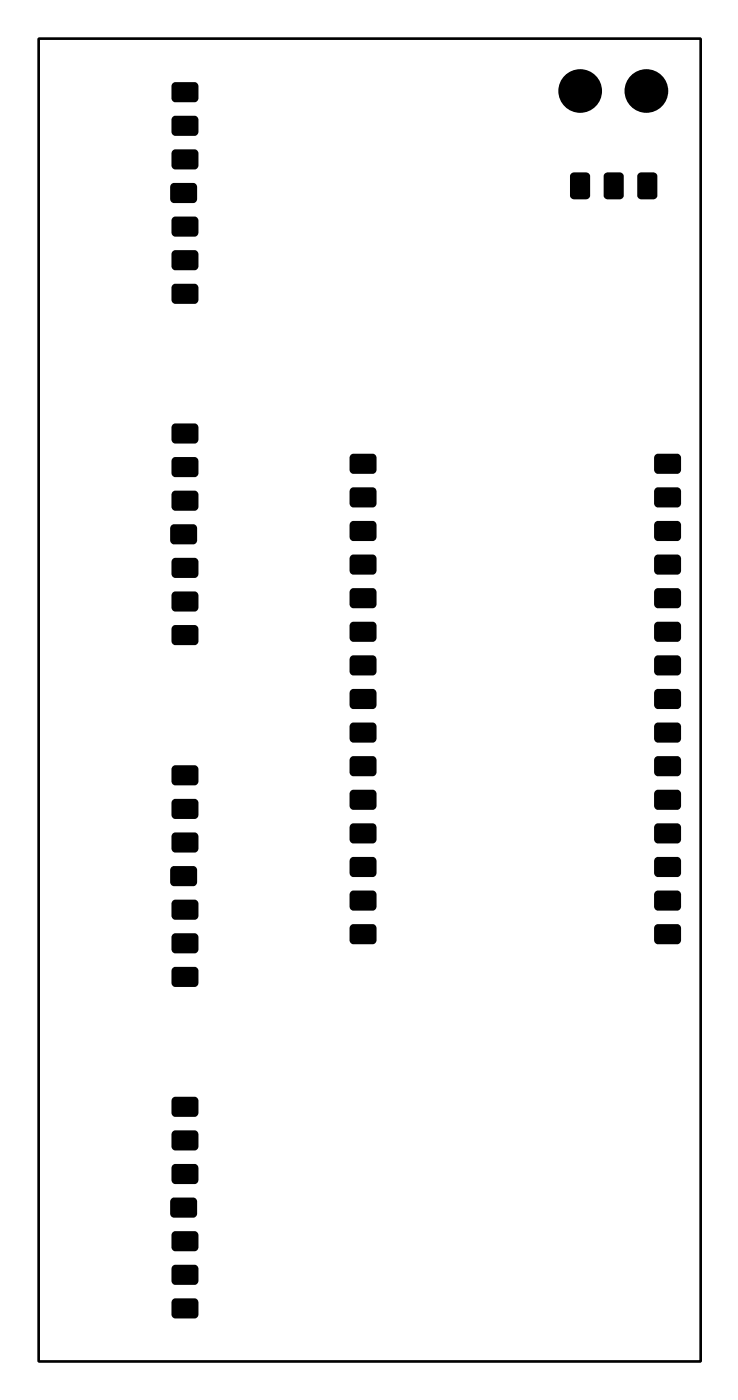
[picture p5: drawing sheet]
<svg xmlns="http://www.w3.org/2000/svg" width="56mm" height="106mm" viewBox="0 0 56 106" stroke-linecap="round" stroke-linejoin="round" font-family="sans-serif">
<g fill="#000">
<path d="M12.9 13.9l.2-.1 1.6 .1 .2 .2-.1 1.1-.2 .1h-1.6l-.2-.3v-.9z" fill-rule="evenodd"/>
<path d="M13 6.3l.2-.1 1.6 .1 .2 .2-.1 1.1-.2 .1h-1.6l-.2-.3v-.9z" fill-rule="evenodd"/>
<path d="M13 8.8l.2-.1 1.6 .1 .2 .2-.1 1.1-.2 .2-1.6-.1-.2-.2v-1z" fill-rule="evenodd"/>
<path d="M13 11.4l.2-.1h1.6l.2 .3-.1 1.1-.2 .1h-1.6l-.2-.3v-.9z" fill-rule="evenodd"/>
<path d="M13 16.5l.2-.1h1.6l.2 .3-.1 1.1-.2 .1-1.6-.1-.2-.2v-.9z" fill-rule="evenodd"/>
<path d="M13 19l.2-.1 1.6 .1 .2 .2-.1 1.1-.2 .1h-1.6l-.2-.3v-.9z" fill-rule="evenodd"/>
<path d="M43.1 13.1l.2-.1h1l.2 .2 .1 1.6-.2 .2-1.1 .1-.2-.2-.1-1.6z" fill-rule="evenodd"/>
<path d="M45.7 13.1l.2-.1h.9l.3 .2v1.6l-.1 .2-1.1 .1-.3-.2v-1.6z" fill-rule="evenodd"/>
<path d="M48.2 13.1l.2-.1h.9l.3 .2v1.6l-.1 .2-1.1 .1-.2-.2-.1-1.6z" fill-rule="evenodd"/>
<path d="M12.9 39.7l.2-.1 1.6 .1 .2 .2-.1 1.1-.2 .1h-1.6l-.2-.3v-.9z" fill-rule="evenodd"/>
<path d="M13 21.5l.2-.1 1.6 .1 .2 .2-.1 1.1-.2 .2-1.6-.1-.2-.2v-1z" fill-rule="evenodd"/>
<path d="M13 32.1l.2-.1 1.6 .1 .2 .2-.1 1.1-.2 .1h-1.6l-.2-.3v-.9z" fill-rule="evenodd"/>
<path d="M13 34.6l.2-.1 1.6 .1 .2 .2-.1 1.1-.2 .2-1.6-.1-.2-.2v-1z" fill-rule="evenodd"/>
<path d="M13 37.2l.2-.1h1.6l.2 .3-.1 1.1-.2 .1h-1.6l-.2-.3v-.9z" fill-rule="evenodd"/>
<path d="M26.5 36.9l.1-.1 1.7 .1 .1 .2v1.1l-.2 .2-1.7-.1-.1-.2v-1z" fill-rule="evenodd"/>
<path d="M26.5 34.4l.1-.1h1.7l.1 .3v1.1l-.2 .1h-1.7l-.1-.3v-.9z" fill-rule="evenodd"/>
<path d="M49.5 36.9l.1-.1 1.7 .1 .1 .2v1.1l-.2 .2-1.7-.1-.1-.2v-1z" fill-rule="evenodd"/>
<path d="M49.5 34.4l.1-.1h1.7l.1 .3v1.1l-.2 .1h-1.7l-.1-.3v-.9z" fill-rule="evenodd"/>
<path d="M13 57.9l.2-.1 1.6 .1 .2 .2-.1 1.1-.2 .2-1.6-.1-.2-.2v-1z" fill-rule="evenodd"/>
<path d="M13 42.3l.2-.1h1.6l.2 .3-.1 1.1-.2 .1-1.6-.1-.2-.2v-.9z" fill-rule="evenodd"/>
<path d="M13 44.8l.2-.1 1.6 .1 .2 .2-.1 1.1-.2 .1h-1.6l-.2-.3v-.9z" fill-rule="evenodd"/>
<path d="M13 47.3l.2-.1 1.6 .1 .2 .2-.1 1.1-.2 .2-1.6-.1-.2-.2v-1z" fill-rule="evenodd"/>
<path d="M26.5 57.2h.1h1.7l.1 .3v1l-.2 .2-1.7-.1-.1-.2v-.9z" fill-rule="evenodd"/>
<path d="M26.5 54.7l.1-.1 1.7 .1 .1 .2v1.1l-.2 .1h-1.7l-.1-.3v-.9z" fill-rule="evenodd"/>
<path d="M26.5 52.2l.1-.1h1.7l.1 .3v1.1l-.2 .1-1.7-.1-.1-.2v-.9z" fill-rule="evenodd"/>
<path d="M26.5 49.6l.1-.1 1.7 .1 .1 .2v1.1l-.2 .2-1.7-.1-.1-.2v-1z" fill-rule="evenodd"/>
<path d="M26.5 47.1l.1-.1h1.7l.1 .3v1.1l-.2 .1h-1.7l-.1-.3v-.9z" fill-rule="evenodd"/>
<path d="M26.5 44.5h.1h1.7l.1 .3v1l-.2 .2-1.7-.1-.1-.2v-.9z" fill-rule="evenodd"/>
<path d="M26.5 42l.1-.1 1.7 .1 .1 .2v1.1l-.2 .1h-1.7l-.1-.3v-.9z" fill-rule="evenodd"/>
<path d="M26.5 39.5l.1-.1h1.7l.1 .3v1.1l-.2 .1-1.7-.1-.1-.2v-.9z" fill-rule="evenodd"/>
<path d="M49.5 57.2h.1h1.7l.1 .3v1l-.2 .2-1.7-.1-.1-.2v-.9z" fill-rule="evenodd"/>
<path d="M49.5 54.7l.1-.1 1.7 .1 .1 .2v1.1l-.2 .1h-1.7l-.1-.3v-.9z" fill-rule="evenodd"/>
<path d="M49.5 52.2l.1-.1h1.7l.1 .3v1.1l-.2 .1-1.7-.1-.1-.2v-.9z" fill-rule="evenodd"/>
<path d="M49.5 49.6l.1-.1 1.7 .1 .1 .2v1.1l-.2 .2-1.7-.1-.1-.2v-1z" fill-rule="evenodd"/>
<path d="M49.5 47.1l.1-.1h1.7l.1 .3v1.1l-.2 .1h-1.7l-.1-.3v-.9z" fill-rule="evenodd"/>
<path d="M49.5 44.5h.1h1.7l.1 .3v1l-.2 .2-1.7-.1-.1-.2v-.9z" fill-rule="evenodd"/>
<path d="M49.5 42l.1-.1 1.7 .1 .1 .2v1.1l-.2 .1h-1.7l-.1-.3v-.9z" fill-rule="evenodd"/>
<path d="M49.5 39.5l.1-.1h1.7l.1 .3v1.1l-.2 .1-1.7-.1-.1-.2v-.9z" fill-rule="evenodd"/>
<path d="M12.9 65.6l.2-.1h1.6l.2 .3-.1 1.1-.2 .1-1.6-.1-.2-.2v-.9z" fill-rule="evenodd"/>
<path d="M13 60.5l.2-.1h1.6l.2 .3-.1 1.1-.2 .1h-1.6l-.2-.3v-.9z" fill-rule="evenodd"/>
<path d="M13 63l.2-.1 1.6 .1 .2 .2-.1 1.1-.2 .1h-1.6l-.2-.3v-.9z" fill-rule="evenodd"/>
<path d="M13 68.1l.2-.1 1.6 .1 .2 .2-.1 1.1-.2 .1h-1.6l-.2-.3v-.9z" fill-rule="evenodd"/>
<path d="M13 70.6l.2-.1 1.6 .1 .2 .2-.1 1.1-.2 .2-1.6-.1-.2-.2v-1z" fill-rule="evenodd"/>
<path d="M13 73.2l.2-.1h1.6l.2 .3-.1 1.1-.2 .1h-1.6l-.2-.3v-.9z" fill-rule="evenodd"/>
<path d="M26.5 69.9h.1h1.7l.1 .3v1l-.2 .2-1.7-.1-.1-.2v-.9z" fill-rule="evenodd"/>
<path d="M26.5 67.4l.1-.1 1.7 .1 .1 .2v1.1l-.2 .1h-1.7l-.1-.3v-.9z" fill-rule="evenodd"/>
<path d="M26.5 64.9l.1-.1h1.7l.1 .3v1.1l-.2 .1-1.7-.1-.1-.2v-.9z" fill-rule="evenodd"/>
<path d="M26.5 62.3l.1-.1 1.7 .1 .1 .2v1.1l-.2 .2-1.7-.1-.1-.2v-1z" fill-rule="evenodd"/>
<path d="M26.5 59.8l.1-.1h1.7l.1 .3v1.1l-.2 .1h-1.7l-.1-.3v-.9z" fill-rule="evenodd"/>
<path d="M49.5 69.9h.1h1.7l.1 .3v1l-.2 .2-1.7-.1-.1-.2v-.9z" fill-rule="evenodd"/>
<path d="M49.5 67.4l.1-.1 1.7 .1 .1 .2v1.1l-.2 .1h-1.7l-.1-.3v-.9z" fill-rule="evenodd"/>
<path d="M49.5 64.9l.1-.1h1.7l.1 .3v1.1l-.2 .1-1.7-.1-.1-.2v-.9z" fill-rule="evenodd"/>
<path d="M49.5 62.3l.1-.1 1.7 .1 .1 .2v1.1l-.2 .2-1.7-.1-.1-.2v-1z" fill-rule="evenodd"/>
<path d="M49.5 59.8l.1-.1h1.7l.1 .3v1.1l-.2 .1h-1.7l-.1-.3v-.9z" fill-rule="evenodd"/>
<path d="M12.9 90.6l.2-.1 1.6 .1 .2 .2-.1 1.1-.2 .1h-1.6l-.2-.3v-.9z" fill-rule="evenodd"/>
<path d="M13 83l.2-.1 1.6 .1 .2 .2-.1 1.1-.2 .1h-1.6l-.2-.3v-.9z" fill-rule="evenodd"/>
<path d="M13 85.5l.2-.1 1.6 .1 .2 .2-.1 1.1-.2 .2-1.6-.1-.2-.2v-1z" fill-rule="evenodd"/>
<path d="M13 88.1l.2-.1h1.6l.2 .3-.1 1.1-.2 .1h-1.6l-.2-.3v-.9z" fill-rule="evenodd"/>
<path d="M13 93.2l.2-.1h1.6l.2 .3-.1 1.1-.2 .1-1.6-.1-.2-.2v-.9z" fill-rule="evenodd"/>
<path d="M13 95.7l.2-.1 1.6 .1 .2 .2-.1 1.1-.2 .1h-1.6l-.2-.3v-.9z" fill-rule="evenodd"/>
<path d="M13 98.2l.2-.1 1.6 .1 .2 .2-.1 1.1-.2 .2-1.6-.1-.2-.2v-1z" fill-rule="evenodd"/>
<circle cx="43.8" cy="6.9" r="1.65"/>
<circle cx="48.8" cy="6.9" r="1.65"/>
</g>
<path d="M2.9 2.9h50v100h-50z" fill="none" stroke="#000" stroke-width=".2"/>
</svg>
